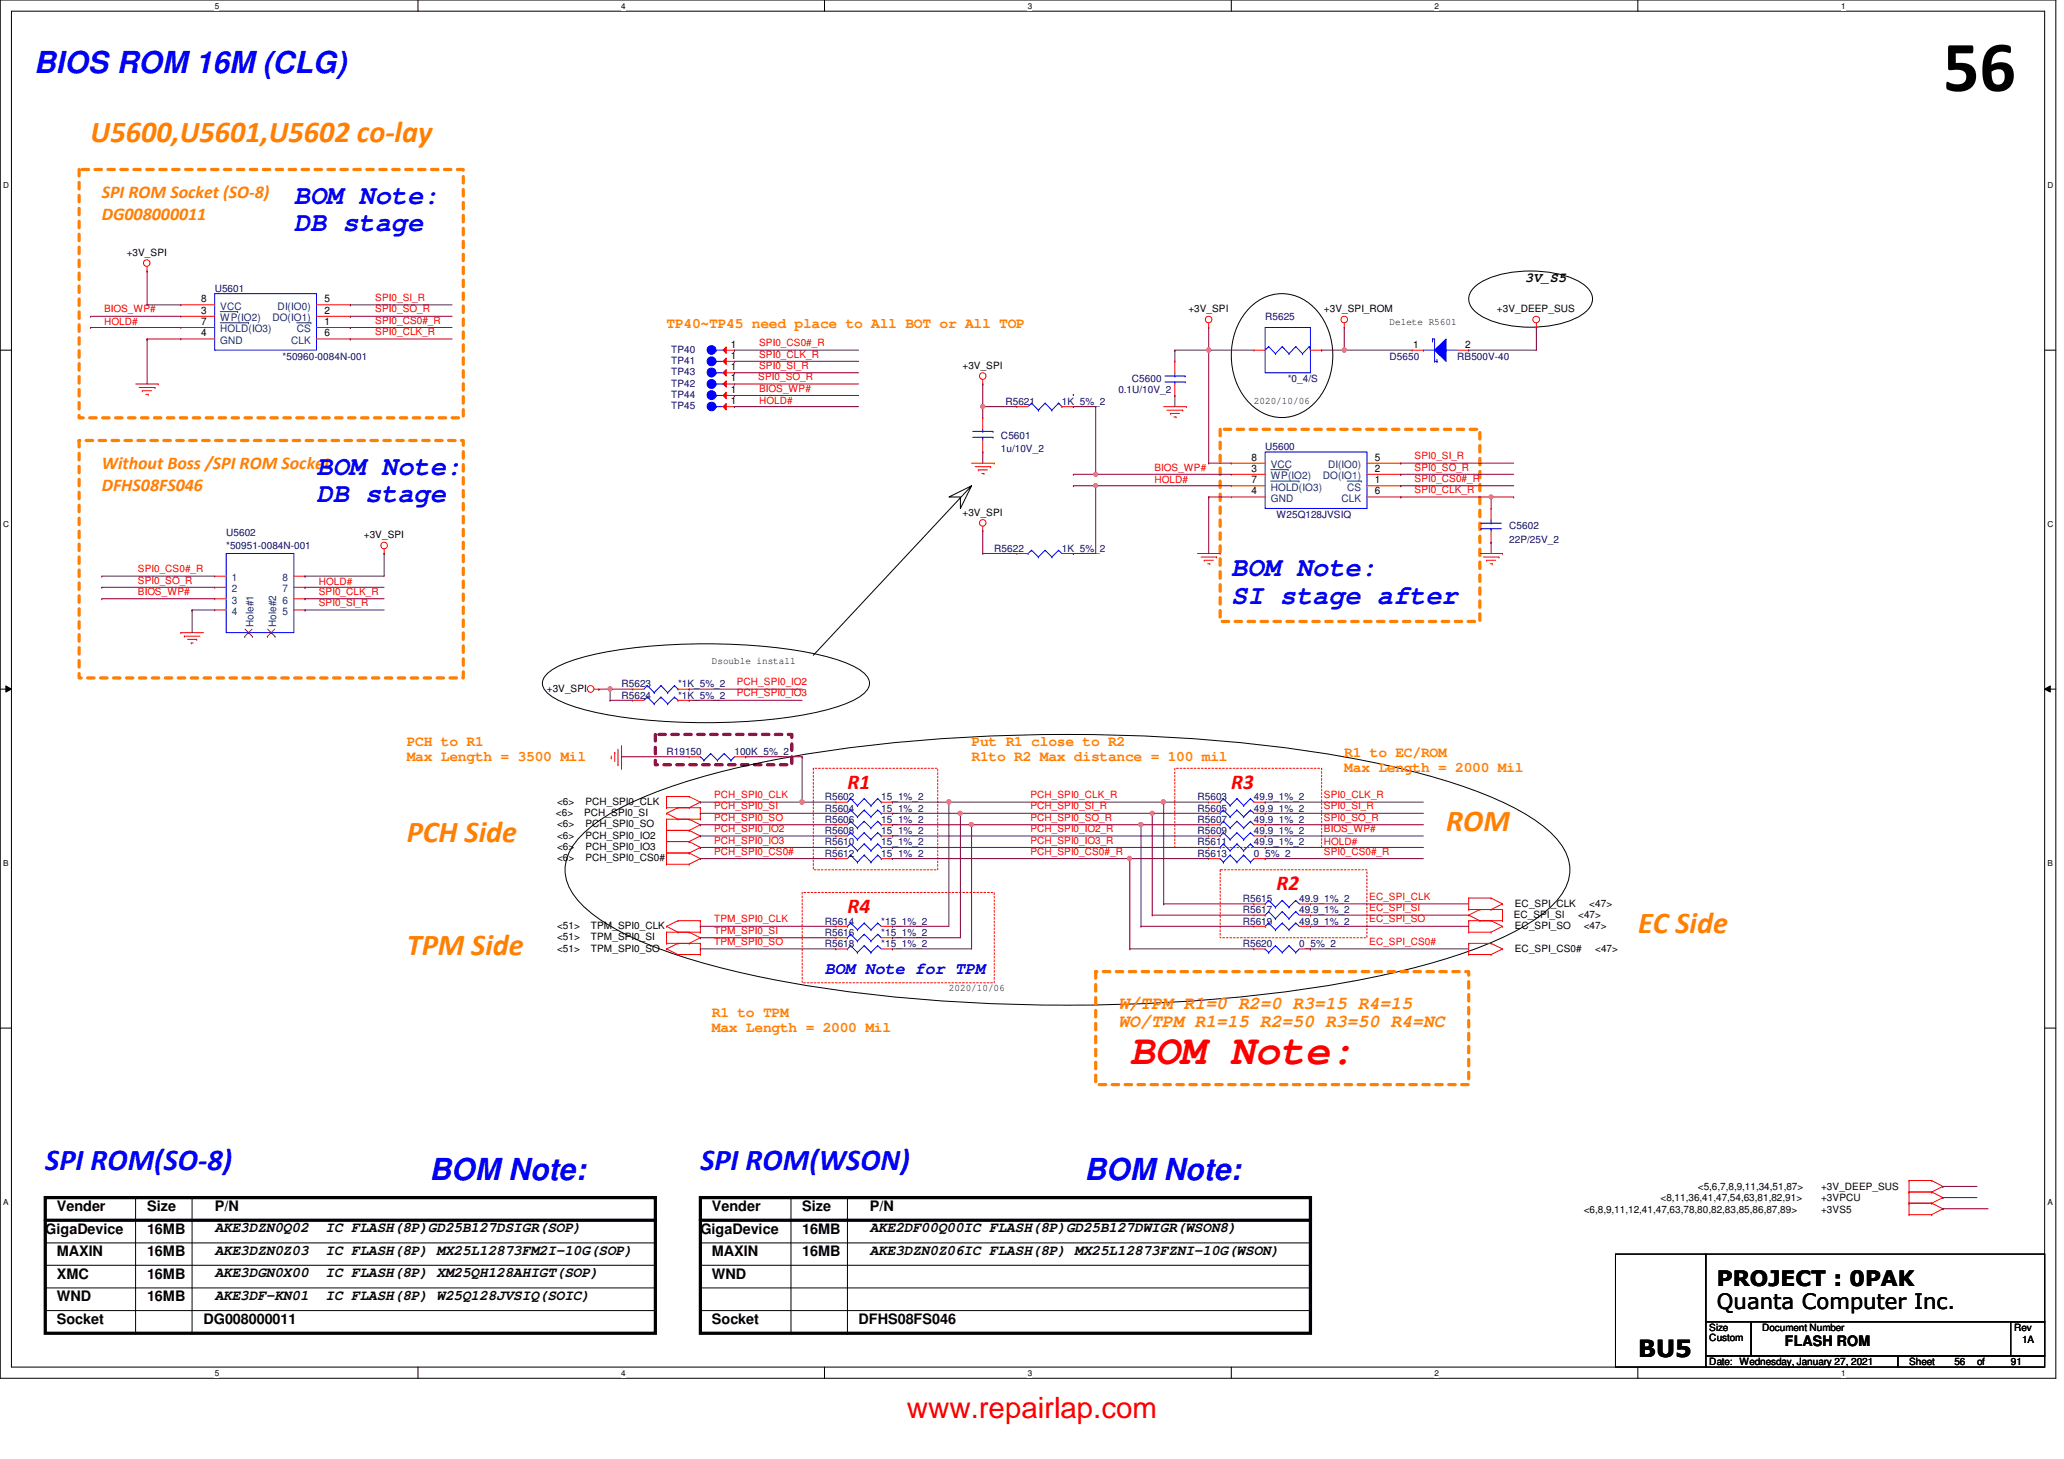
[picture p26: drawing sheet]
<svg xmlns="http://www.w3.org/2000/svg" width="297mm" height="210mm" viewBox="0 0 297 210" stroke-linecap="round" stroke-linejoin="round" font-family="sans-serif">
<defs><g id="words">
<text font-size="10.4" x="279.6" y="13.1">56</text>
<text font-size="6" fill="#f00" x="162.6" y="153">BOM Note:</text>
<g font-size="4.4" fill="#00f">
<text x="4.9" y="10.5">BIOS ROM 16M (CLG)</text>
<text x="6.5" y="168.3">SPI ROM(SO-8)</text>
<text x="61.8" y="169.8">BOM Note:</text>
<text x="100.8" y="168.3">SPI ROM(WSON)</text>
<text x="156.1" y="169.8">BOM Note:</text>
</g>
<g font-size="4.4" fill="#ff8000">
<text x="13" y="20.4">U5600,U5601,U5602 co-lay</text>
<text x="208.1" y="119.5">ROM</text>
<text x="58.5" y="121.2">PCH Side</text>
<text x="58.5" y="137.4">TPM Side</text>
<text x="235.8" y="134.2">EC Side</text>
</g>
<text font-size="4.2" fill="#f00" x="130.5" y="203.9">www.repairlap.com</text>
<g font-size="3.9" fill="#00f">
<text x="42.3" y="29.3">BOM Note:</text>
<text x="42.3" y="33.2">DB stage</text>
<text x="45.5" y="68.3">BOM Note:</text>
<text x="45.5" y="72.2">DB stage</text>
<text x="177.2" y="82.9">BOM Note:</text>
<text x="177.2" y="86.8">SI stage after</text>
</g>
<text font-size="3.4" x="235.8" y="195.2">BU5</text>
<g font-size="3" fill="#f00">
<text x="122" y="113.5">R1</text>
<text x="177.2" y="113.5">R3</text>
<text x="122" y="131.3">R4</text>
<text x="183.7" y="128.1">R2</text>
</g>
<g font-size="3">
<text x="247.1" y="185.1">PROJECT : 0PAK</text>
<text x="247.1" y="188.3">Quanta Computer Inc.</text>
</g>
<g font-size="2.6" fill="#ff8000">
<text x="14.6" y="28.4">SPI ROM Socket (SO-8)</text>
<text x="14.6" y="31.7">DG008000011</text>
<text x="14.6" y="70.7">DFHS08FS046</text>
<text x="14.6" y="67.5">Without Boss /SPI ROM Socket</text>
<text x="160.9" y="145.2">W/TPM R1=0 R2=0 R3=15 R4=15</text>
<text x="160.9" y="147.8">WO/TPM R1=15 R2=50 R3=50 R4=NC</text>
</g>
<text font-size="2.4" fill="#00f" x="118.7" y="140.2">BOM Note for TPM</text>
<g font-size="2.1" fill="#ff8000">
<text x="95.9" y="47.2">TP40~TP45 need place to All BOT or All TOP</text>
<text x="58.5" y="107.4">PCH to R1</text>
<text x="139.8" y="107.4">Put R1 close to R2</text>
<text x="58.5" y="109.4">Max Length = 3500 Mil</text>
<text x="139.8" y="109.4">R1to R2 Max distance = 100 mil</text>
<text x="193.5" y="109">R1 to EC/ROM</text>
<text x="193.5" y="111">Max Length = 2000 Mil</text>
<text x="102.4" y="146.3">R1 to TPM</text>
<text x="102.4" y="148.4">Max Length = 2000 Mil</text>
</g>
<g font-size="2.1">
<text x="6.5" y="177.5">GigaDevice</text>
<text x="8.2" y="174.2">Vender</text>
<text x="21.2" y="177.5">16MB</text>
<text x="21.2" y="174.2">Size</text>
<text x="30.9" y="174.2">P/N</text>
<text x="30.9" y="177.3">AKE3DZN0Q02</text>
<text x="46.9" y="177.3">IC FLASH(8P)GD25B127DSIGR(SOP)</text>
<text x="100.8" y="177.5">GigaDevice</text>
<text x="102.4" y="174.2">Vender</text>
<text x="115.4" y="177.5">16MB</text>
<text x="115.4" y="174.2">Size</text>
<text x="125.2" y="174.2">P/N</text>
<text x="125.2" y="177.3">AKE2DF00Q00IC FLASH(8P)GD25B127DWIGR(WSON8)</text>
<text x="8.2" y="180.7">MAXIN</text>
<text x="8.2" y="183.9">XMC</text>
<text x="21.2" y="180.7">16MB</text>
<text x="21.2" y="183.9">16MB</text>
<text x="30.9" y="180.6">AKE3DZN0Z03</text>
<text x="30.9" y="183.8">AKE3DGN0X00</text>
<text x="46.9" y="180.6">IC FLASH(8P) MX25L12873FM2I-10G(SOP)</text>
<text x="46.9" y="183.8">IC FLASH(8P) XM25QH128AHIGT(SOP)</text>
<text x="102.4" y="180.7">MAXIN</text>
<text x="102.4" y="183.9">WND</text>
<text x="115.4" y="180.7">16MB</text>
<text x="125.2" y="180.6">AKE3DZN0Z06IC FLASH(8P) MX25L12873FZNI-10G(WSON)</text>
<text x="8.2" y="187.2">WND</text>
<text x="8.2" y="190.5">Socket</text>
<text x="21.2" y="187.2">16MB</text>
<text x="29.3" y="190.5">DG008000011</text>
<text x="30.9" y="187">AKE3DF-KN01</text>
<text x="46.9" y="187">IC FLASH(8P) W25Q128JVSIQ(SOIC)</text>
<text x="102.4" y="190.5">Socket</text>
<text x="123.6" y="190.5">DFHS08FS046</text>
<text x="256.9" y="193.7">FLASH ROM</text>
</g>
<text font-size="1.9" x="219.5" y="40.6">3V_S5</text>
<g font-size="1.5">
<text x="29" y="46.7">7</text>
<text x="29" y="43.5">8</text>
<text x="29" y="45.1">3</text>
<text x="46.7" y="46.7">1</text>
<text x="46.7" y="43.5">5</text>
<text x="46.7" y="45.1">2</text>
<text x="29" y="48.4">4</text>
<text x="46.7" y="48.4">6</text>
<text x="105.2" y="53.3">1</text>
<text x="105.2" y="51.6">1</text>
<text x="105.2" y="50">1</text>
<text x="210.9" y="50">2</text>
<text x="105.2" y="58.1">1</text>
<text x="105.2" y="56.5">1</text>
<text x="105.2" y="54.9">1</text>
<text x="180.1" y="69.5">7</text>
<text x="180.1" y="71.1">4</text>
<text x="180.1" y="66.3">8</text>
<text x="180.1" y="67.9">3</text>
<text x="197.9" y="69.5">1</text>
<text x="197.9" y="71.1">6</text>
<text x="197.9" y="66.3">5</text>
<text x="197.9" y="67.9">2</text>
</g>
<g font-size="1.5" fill="#004080">
<text x="31.7" y="47.8">HOLD(IO3)</text>
<text x="31.7" y="44.5">VCC</text>
<text x="31.7" y="46.2">WP(IO2)</text>
<text x="39.2" y="46.2">DO(IO1)</text>
<text x="40" y="44.5">DI(IO0)</text>
<text x="42.7" y="47.8">CS</text>
<text x="31.7" y="49.4">GND</text>
<text x="41.9" y="49.4">CLK</text>
<text x="182.9" y="70.6">HOLD(IO3)</text>
<text x="182.9" y="67.3">VCC</text>
<text x="182.9" y="68.9">WP(IO2)</text>
<text x="190.4" y="68.9">DO(IO1)</text>
<text x="191.1" y="67.3">DI(IO0)</text>
<text x="193.9" y="70.6">CS</text>
<text x="182.9" y="72.2">GND</text>
<text x="193.1" y="72.2">CLK</text>
<text x="33.4" y="83.6">1</text>
<text x="40.7" y="83.6">8</text>
<text x="33.4" y="85.2">2</text>
<text x="33.4" y="86.8">3</text>
<text x="33.4" y="88.4">4</text>
<text x="40.7" y="88.4">5</text>
<text x="40.7" y="86.8">6</text>
<text x="40.7" y="85.2">7</text>
<text x="36.5" y="90.2" transform="rotate(-90 36.5 90.2)">Hole#1</text>
<text x="39.7" y="90.2" transform="rotate(-90 39.7 90.2)">Hole#2</text>
</g>
<g font-size="1.4">
<text x="18.2" y="36.8">+3V_SPI</text>
<text x="171" y="44.9">+3V_SPI</text>
<text x="190.5" y="44.9">+3V_SPI_ROM</text>
<text x="200" y="46.7">Delete R5601</text>
<text x="215.4" y="44.9">+3V_DEEP_SUS</text>
<text x="138.5" y="53">+3V_SPI</text>
<text x="203.4" y="50.1">1</text>
<text x="180.5" y="58.1">2020/10/06</text>
<text x="52.4" y="77.4">+3V_SPI</text>
<text x="138.5" y="74.2">+3V_SPI</text>
<text x="102.4" y="95.5">Dsouble install</text>
<text x="78.7" y="99.5">+3V_SPI</text>
<text x="80" y="117.4">&lt;6&gt;</text>
<text x="80.2" y="115.8">&lt;6&gt;</text>
<text x="80.2" y="119">&lt;6&gt;</text>
<text x="84.1" y="117.4">PCH_SPI0_SI</text>
<text x="84.2" y="115.8">PCH_SPI0_CLK</text>
<text x="84.2" y="119">PCH_SPI0_SO</text>
<text x="80.2" y="120.7">&lt;6&gt;</text>
<text x="80.2" y="122.3">&lt;6&gt;</text>
<text x="80.2" y="123.9">&lt;6&gt;</text>
<text x="84.2" y="120.7">PCH_SPI0_IO2</text>
<text x="84.2" y="122.3">PCH_SPI0_IO3</text>
<text x="84.2" y="123.9">PCH_SPI0_CS0#</text>
<text x="218" y="130.4">EC_SPI_CLK</text>
<text x="228.7" y="130.4">&lt;47&gt;</text>
<text x="80.2" y="133.6">&lt;51&gt;</text>
<text x="80.2" y="135.3">&lt;51&gt;</text>
<text x="80.2" y="136.9">&lt;51&gt;</text>
<text x="85" y="133.6">TPM_SPI0_CLK</text>
<text x="85" y="135.3">TPM_SPI0_SI</text>
<text x="85" y="136.9">TPM_SPI0_SO</text>
<text x="217.8" y="132">EC_SPI_SI</text>
<text x="218" y="133.6">EC_SPI_SO</text>
<text x="218" y="136.9">EC_SPI_CS0#</text>
<text x="227.1" y="132">&lt;47&gt;</text>
<text x="227.9" y="133.6">&lt;47&gt;</text>
<text x="229.6" y="136.9">&lt;47&gt;</text>
<text x="136.6" y="142.6">2020/10/06</text>
<text x="239" y="172.8">&lt;8,11,36,41,47,54,63,81,82,91&gt;</text>
<text x="244.3" y="171.2">&lt;5,6,7,8,9,11,34,51,87&gt;</text>
<text x="262.1" y="171.2">+3V_DEEP_SUS</text>
<text x="262.1" y="172.8">+3VPCU</text>
<text x="227.9" y="174.5">&lt;6,8,9,11,12,41,47,63,78,80,82,83,85,86,87,89&gt;</text>
<text x="262.1" y="174.5">+3VS5</text>
<text x="246" y="191.5">Size</text>
<text x="253.6" y="191.5">Document Number</text>
<text x="289.9" y="191.5">Rev</text>
<text x="246" y="196.4">Date: Wednesday, January 27, 2021</text>
<text x="246" y="193">Custom</text>
<text x="274.7" y="196.4">Sheet</text>
<text x="281.3" y="196.4">56</text>
<text x="284.5" y="196.4">of</text>
<text x="289.4" y="196.4">91</text>
<text x="291" y="193.2">1A</text>
</g>
<g font-size="1.4" fill="#000080">
<text x="30.9" y="42">U5601</text>
<text x="182.1" y="46.1">R5625</text>
<text x="40.7" y="51.7">*50960-0084N-001</text>
<text x="96.6" y="52.4">TP41</text>
<text x="96.6" y="50.8">TP40</text>
<text x="200" y="51.7">D5650</text>
<text x="209.7" y="51.7">RB500V-40</text>
<text x="96.6" y="58.9">TP45</text>
<text x="96.6" y="54">TP43</text>
<text x="96.6" y="57.3">TP44</text>
<text x="96.6" y="55.6">TP42</text>
<text x="144.7" y="58.3">R5621</text>
<text x="152.8" y="58.3">1K_5%_2</text>
<text x="160.9" y="56.6">0.1U/10V_2</text>
<text x="162.9" y="55">C5600</text>
<text x="185.3" y="55">*0_4/S</text>
<text x="144.1" y="63.1">C5601</text>
<text x="144.1" y="65.1">1u/10V_2</text>
<text x="182.1" y="64.7">U5600</text>
<text x="32.6" y="77.1">U5602</text>
<text x="183.7" y="74.5">W25Q128JVSIQ</text>
<text x="217.2" y="76.1">C5602</text>
<text x="32.6" y="79">*50951-0084N-001</text>
<text x="143.1" y="79.4">R5622</text>
<text x="152.8" y="79.4">1K_5%_2</text>
<text x="217.2" y="78.1">22P/25V_2</text>
<text x="89.4" y="100.5">R5624</text>
<text x="89.4" y="98.9">R5623</text>
<text x="97.6" y="100.5">*1K_5%_2</text>
<text x="97.6" y="98.9">*1K_5%_2</text>
<text x="95.9" y="108.6">R19150</text>
<text x="105.7" y="108.6">100K_5%_2</text>
<text x="118.7" y="115.1">R5602</text>
<text x="118.7" y="116.8">R5604</text>
<text x="118.7" y="118.4">R5606</text>
<text x="126.8" y="115.1">15_1%_2</text>
<text x="126.8" y="116.8">15_1%_2</text>
<text x="126.8" y="118.4">15_1%_2</text>
<text x="172.3" y="115.1">R5603</text>
<text x="172.3" y="116.8">R5605</text>
<text x="172.3" y="118.4">R5607</text>
<text x="180.5" y="115.1">49.9_1%_2</text>
<text x="180.5" y="116.8">49.9_1%_2</text>
<text x="180.5" y="118.4">49.9_1%_2</text>
<text x="118.7" y="120">R5608</text>
<text x="118.7" y="121.6">R5610</text>
<text x="118.7" y="123.3">R5612</text>
<text x="126.8" y="120">15_1%_2</text>
<text x="126.8" y="121.6">15_1%_2</text>
<text x="126.8" y="123.3">15_1%_2</text>
<text x="172.3" y="123.3">R5613</text>
<text x="172.3" y="120">R5609</text>
<text x="172.3" y="121.6">R5611</text>
<text x="180.5" y="123.3">0_5%_2</text>
<text x="180.5" y="120">49.9_1%_2</text>
<text x="180.5" y="121.6">49.9_1%_2</text>
<text x="178.9" y="129.8">R5615</text>
<text x="178.9" y="131.4">R5617</text>
<text x="187" y="129.8">49.9_1%_2</text>
<text x="187" y="131.4">49.9_1%_2</text>
<text x="118.7" y="133">R5614</text>
<text x="118.7" y="134.6">R5616</text>
<text x="118.7" y="136.3">R5618</text>
<text x="126.8" y="133">*15_1%_2</text>
<text x="126.8" y="134.6">*15_1%_2</text>
<text x="126.8" y="136.3">*15_1%_2</text>
<text x="178.9" y="136.3">R5620</text>
<text x="178.9" y="133">R5619</text>
<text x="187" y="136.3">0_5%_2</text>
<text x="187" y="133">49.9_1%_2</text>
</g>
<g font-size="1.4" fill="#f00">
<text x="15" y="45">BIOS_WP#</text>
<text x="15" y="46.8">HOLD#</text>
<text x="54" y="43.3">SPI0_SI_R</text>
<text x="54" y="45">SPI0_SO_R</text>
<text x="54" y="46.6">SPI0_CS0#_R</text>
<text x="54" y="48.2">SPI0_CLK_R</text>
<text x="109.3" y="49.8">SPI0_CS0#_R</text>
<text x="109.3" y="51.4">SPI0_CLK_R</text>
<text x="109.3" y="53.1">SPI0_SI_R</text>
<text x="109.1" y="54.7">SPI0_SO_R</text>
<text x="109.3" y="56.3">BIOS_WP#</text>
<text x="109.3" y="58.2">HOLD#</text>
<text x="166.2" y="67.7">BIOS_WP#</text>
<text x="166.2" y="69.6">HOLD#</text>
<text x="203.6" y="66.1">SPI0_SI_R</text>
<text x="203.6" y="67.7">SPI0_SO_R</text>
<text x="203.6" y="69.3">SPI0_CS0#_R</text>
<text x="203.6" y="71">SPI0_CLK_R</text>
<text x="19.9" y="82.3">SPI0_CS0#_R</text>
<text x="19.9" y="83.9">SPI0_SO_R</text>
<text x="19.9" y="85.6">BIOS_WP#</text>
<text x="45.9" y="84.2">HOLD#</text>
<text x="45.9" y="85.6">SPI0_CLK_R</text>
<text x="45.9" y="87.2">SPI0_SI_R</text>
<text x="106" y="98.6">PCH_SPI0_IO2</text>
<text x="106" y="100.2">PCH_SPI0_IO3</text>
<text x="102.8" y="114.9">PCH_SPI0_CLK</text>
<text x="102.8" y="116.5">PCH_SPI0_SI</text>
<text x="102.8" y="118.1">PCH_SPI0_SO</text>
<text x="102.8" y="119.7">PCH_SPI0_IO2</text>
<text x="148.3" y="114.9">PCH_SPI0_CLK_R</text>
<text x="148.3" y="116.5">PCH_SPI0_SI_R</text>
<text x="148.3" y="118.1">PCH_SPI0_SO_R</text>
<text x="148.3" y="119.7">PCH_SPI0_IO2_R</text>
<text x="190.5" y="114.9">SPI0_CLK_R</text>
<text x="190.5" y="116.5">SPI0_SI_R</text>
<text x="190.5" y="118.1">SPI0_SO_R</text>
<text x="190.5" y="119.7">BIOS_WP#</text>
<text x="102.8" y="121.4">PCH_SPI0_IO3</text>
<text x="102.8" y="123">PCH_SPI0_CS0#</text>
<text x="148.3" y="121.4">PCH_SPI0_IO3_R</text>
<text x="148.3" y="123">PCH_SPI0_CS0#_R</text>
<text x="190.5" y="121.6">HOLD#</text>
<text x="190.5" y="123">SPI0_CS0#_R</text>
<text x="197.1" y="129.5">EC_SPI_CLK</text>
<text x="197.1" y="131.1">EC_SPI_SI</text>
<text x="102.8" y="132.7">TPM_SPI0_CLK</text>
<text x="102.8" y="134.4">TPM_SPI0_SI</text>
<text x="102.8" y="136">TPM_SPI0_SO</text>
<text x="197.1" y="132.7">EC_SPI_SO</text>
<text x="197.1" y="136">EC_SPI_CS0#</text>
</g>
<g font-size="1.2">
<text x="30.9" y="1.2">5</text>
<text x="89.4" y="1.2">4</text>
<text x="147.9" y="1.2">3</text>
<text x="206.5" y="1.2">2</text>
<text x="265" y="1.2">1</text>
<text x=".5" y="27.1">D</text>
<text x="294.7" y="27.1">D</text>
<text x=".5" y="75.8">C</text>
<text x="294.7" y="75.8">C</text>
<text x=".5" y="124.6">B</text>
<text x="294.7" y="124.6">B</text>
<text x=".5" y="173.4">A</text>
<text x="294.7" y="173.4">A</text>
<text x="30.9" y="197.9">5</text>
<text x="89.4" y="197.9">4</text>
<text x="147.9" y="197.9">3</text>
<text x="206.5" y="197.9">2</text>
<text x="265" y="197.9">1</text>
</g>
</g></defs>
<path d="M0 0h295.9v198.3h-295.9zM1.6 1.6h292.7v195.1h-292.7z" fill="none" stroke="#000" stroke-width=".14"/>
<g fill="#fff">
<path d="M30.9 .2h.6v1.3h-.6z"/>
<path d="M30.9 196.8h.6v1.4h-.6z"/>
</g>
<path d="M60.2 0v1.6M60.2 196.7v1.6" fill="none" stroke="#000" stroke-width=".14"/>
<g fill="#fff">
<path d="M89.4 .2h.6v1.3h-.6z"/>
<path d="M89.4 196.8h.6v1.4h-.6z"/>
</g>
<path d="M118.7 0v1.6M118.7 196.7v1.6" fill="none" stroke="#000" stroke-width=".14"/>
<g fill="#fff">
<path d="M147.9 .2h.6v1.3h-.6z"/>
<path d="M147.9 196.8h.6v1.4h-.6z"/>
</g>
<path d="M177.2 0v1.6M177.2 196.7v1.6" fill="none" stroke="#000" stroke-width=".14"/>
<g fill="#fff">
<path d="M206.5 .2h.5v1.3h-.5z"/>
<path d="M206.5 196.8h.5v1.4h-.5z"/>
</g>
<path d="M235.7 0v1.6M235.7 196.7v1.6" fill="none" stroke="#000" stroke-width=".14"/>
<g fill="#fff">
<path d="M265 .2h.6v1.3h-.6z"/>
<path d="M265 196.8h.6v1.4h-.6z"/>
<path d="M.5 26h.8v1.3h-.8z"/>
<path d="M294.7 26h.8v1.3h-.8z"/>
<path d="M.5 74.8h.8v1.3h-.8z"/>
<path d="M294.7 74.8h.8v1.3h-.8z"/>
</g>
<path d="M0 50.4h1.6M294.3 50.4h1.6" fill="none" stroke="#000" stroke-width=".14"/>
<g fill="#fff">
<path d="M.5 123.5h.7v1.3h-.7z"/>
<path d="M294.7 123.5h.7v1.3h-.7z"/>
</g>
<path d="M0 99.1h1.6M.8 98.7l.8 .4-.8 .5zM294.3 99.1l.8-.4v.9zM294.3 99.1h1.6" fill="none" stroke="#000" stroke-width=".14"/>
<path d="M.8 98.7l.8 .4-.8 .5zM294.3 99.1l.8-.4v.9z" fill="#000"/>
<g fill="#fff">
<path d="M.5 172.3h.7v1.3h-.7z"/>
<path d="M294.7 172.3h.7v1.3h-.7z"/>
</g>
<g fill="none" stroke="#000" stroke-width=".14">
<path d="M180 44.1a6.4 6.4 0 0 1 9.7 .8 10.2 10.2 0 0 1-.7 13.3 6.3 6.3 0 0 1-9.7-.8 10.3 10.3 0 0 1 .7-13.3zM212.2 41.3a10.1 10.1 0 0 1 5.5-2.1 16.9 16.9 0 0 1 9.3 1.2 3.5 3.5 0 0 1 2.2 2.6 2.84 2.84 0 0 1-1.5 2.2 15.1 15.1 0 0 1-10 1.7 10.1 10.1 0 0 1-5.5-2.2 2.18 2.18 0 0 1 0-3.4zM139.8 69.9l-1.6 3.3v-1.7h-1.6l3.2-1.6-22.8 24.4M78.5 97.2a8.5 8.5 0 0 1 3.6-2.1 58 58 0 0 1 17.1-2.4 73.1 73.1 0 0 1 20.6 2 11.5 11.5 0 0 1 4.9 2.5 1.61 1.61 0 0 1 0 2.2 8.5 8.5 0 0 1-3.6 2.1 58.1 58.1 0 0 1-17.1 2.4 73 73 0 0 1-20.6-2 11.4 11.4 0 0 1-4.9-2.5 1.61 1.61 0 0 1 0-2.2zM83.9 120a26 26 0 0 1 7.3-4.7 92.5 92.5 0 0 1 22-6.3 245.9 245.9 0 0 1 59.6-2.6 169.1 169.1 0 0 1 35.1 5.9 45.2 45.2 0 0 1 14 6.4 9.8 9.8 0 0 1 3.9 5.1 6 6 0 0 1-1.3 5.3 18.9 18.9 0 0 1-6.2 4.8 72 72 0 0 1-16.9 5.9 207.8 207.8 0 0 1-42.8 4.8 230.9 230.9 0 0 1-49.2-4 87.6 87.6 0 0 1-18.2-5.6 26 26 0 0 1-7.3-4.7 6.9 6.9 0 0 1-2.4-6.5l.5-1.3 .8-1.3zM0 147.9h1.6M294.3 147.9h1.6M6.5 178.8h87.8M19.5 172.3v19.5M27.6 172.3v19.5M94.3 178.8h.1M100.8 178.8h87.8"/>
<path d="M113.8 172.3v19.5M122 172.3v19.5M188.6 178.8h.1M6.5 182h87.8M6.5 185.3h87.8M6.5 188.6h87.8M19.5 191.8h.1M27.6 191.8h.1M94.3 182h.1M94.3 185.3h.1M94.3 188.6h.1M100.8 182h87.8"/>
<path d="M100.8 185.3h87.8M100.8 188.6h87.8M113.8 191.8h.1M122 191.8h.1M188.6 182h.1M188.6 185.3h.1M188.6 188.6h.1M232.5 180.4h13v16.3h-13zM245.5 180.4h48.8v9.8h-48.8zM245.5 190.2h6.5v4.9h-6.5zM245.5 195.1h27.6v1.6h-27.6zM252 190.2h42.3v4.9h-42.3z"/>
<path d="M273.1 195.1h21.2v1.6h-21.2zM289.4 190.2h4.9v4.9h-4.9z"/>
</g>
<path d="M6.5 172.3h87.8v19.5h-87.8zM6.5 175.6h87.8M100.8 172.3h87.8v19.5h-87.8zM100.8 175.6h87.8" fill="none" stroke="#000" stroke-width=".47"/>
<g fill="#000">
<circle cx="94.3" cy="175.6" r=".23"/>
<circle cx="188.6" cy="175.6" r=".23"/>
</g>
<path d="M94.3 105.7h19.7v4.3h-19.7z" fill="none" stroke="#800000" stroke-width=".47" stroke-dasharray=".9 .9"/>
<path d="M117 110.5h18v14.6h-18zM169.1 110.5h21.1v11.4h-21.1zM115.4 128.4h27.7v13h-27.7zM175.6 125.1h21.1v9.8h-21.1z" fill="none" stroke="#f00" stroke-width=".14" stroke-dasharray=".3 .3"/>
<path d="M11.4 24.4h55.3v35.7h-55.3zM11.4 63.4h55.3v34.1h-55.3zM175.6 61.8h37.4v27.6h-37.4zM157.7 139.8h53.7v16.2h-53.7z" fill="none" stroke="#ff8000" stroke-width=".47" stroke-dasharray=".9 .9"/>
<g fill="none" stroke="#f00" stroke-width=".14">
<path d="M21.2 39h.1M21.2 38.4v.6M19.5 55.2h3.3M20 55.8h2.3M20.5 56.2h.1M20.5 56.2h1.3M21 56.7h.3M21.3 56.7h.1M22.3 55.8h.1M22.8 55.2h.1M26 47.1h.1M26 48.8h.1"/>
<path d="M26 43.9h.1M26 45.5h.1M26 47.1h4.9M26 48.8h4.9M26 43.9h4.9M26 45.5h4.9M45.5 47.1h4.9M45.5 48.8h4.9M45.5 43.9h4.9M45.5 45.5h4.9M50.4 47.1h.1M50.4 48.8h.1"/>
<path d="M50.4 43.9h.1M50.4 45.5h.1M141.4 55.2h.1M141.4 54.6v.6M167.5 58.5h3.2M167.9 59h2.3M168.4 59.5h.1M168.4 59.5h1.4M168.9 60h.3M169.2 60h.1M170.2 59h.1M170.7 58.5h.1"/>
<path d="M173.9 47.1h.1M173.9 46.5v.6M193.5 47.1h.1M193.5 46.5v.6M221.1 47.1h.1M221.1 46.5v.6M55.3 79.6h.1M55.3 79v.6M139.8 66.6h3.3M140.3 67.1h2.3M140.8 67.6h.1M140.8 67.6h1.3"/>
<path d="M141.3 68.1h.3M141.4 76.4h.1M141.4 75.7v.7M141.6 68.1h.1M142.6 67.1h.1M143.1 66.6h.1M172.3 79.6h3.3M175.6 79.6h.1M213 79.6h3.2M216.2 79.6h.1M26 91h.1M26 91h3.3"/>
<path d="M26.5 91.5h.1M26.5 91.5h2.3M27 92h1.3M27.5 92.5h.1M27.5 92.5h.3M28.3 92h.1M85.5 99.1h.7M86.2 99.1h.1M172.8 80.1h2.3M173.3 80.6h.1M173.3 80.6h1.3M173.8 81.1h.3"/>
<path d="M174.1 81.1h.1M175.1 80.1h.1M213.5 80.1h2.2M213.9 80.6h.1M213.9 80.6h1.4M214.5 81.1h.3M214.8 81.1h.1M215.7 80.1h.1M88 109.1h.1M88 108.8v.3M88.5 108.2h.1M88.5 108.2v1.4"/>
<path d="M88.9 110h.1M88.9 107.8v2.2M89.4 110.5h.1M89.4 107.3v3.2M95.9 116.2h.1M95.9 114.6h.1M95.9 117h.1M95.9 119.5h.1M95.9 117.9h.1M95.9 114.6h3.3M95.9 116.2h4.9M95.9 114.6v1.6"/>
<path d="M95.9 117.9v6.4M95.9 117.9h4.9M95.9 117l1.7 .9M95.9 119.5h3.3M97.6 116.2h.1M97.6 117.9h.1M97.6 116.2l-1.7 .8M99.2 114.6h.1M99.2 116.2h.1M99.2 117.9h.1M99.2 119.5h.1M99.2 114.6l1.6 .8"/>
<path d="M99.2 117.9l1.6 .8M99.2 119.5l1.6 .8M100.8 115.4h.1M100.8 116.2h.1M100.8 117.9h.1M100.8 118.7h.1M100.8 115.4l-1.6 .8M100.8 116.2v1.7M100.8 118.7l-1.6 .8M95.9 121.1h.1M95.9 122.7h.1M95.9 124.3h.1"/>
<path d="M95.9 133.3h.1M95.9 134.1h.1M95.9 135.7h.1M95.9 136.5h.1M95.9 134.1v1.6M95.9 121.1h3.3M95.9 122.7h3.3M95.9 124.3h3.3M95.9 133.3l1.7 .8M95.9 134.1h4.9M95.9 135.7h4.9M95.9 136.5l1.7 .8"/>
<path d="M97.6 132.5h.1M97.6 134.1h.1M97.6 135.7h.1M97.6 137.3h.1M97.6 132.5h3.2M97.6 132.5l-1.7 .8M97.6 137.3h3.2M97.6 135.7l-1.7 .8M99.2 121.1h.1M99.2 122.7h.1M99.2 124.3h.1M99.2 134.1h.1"/>
<path d="M99.2 135.7h.1M99.2 121.1l1.6 .8M99.2 122.7l1.6 .8M99.2 134.1l1.6 .8M100.8 120.3h.1M100.8 121.9h.1M100.8 123.5h.1M100.8 134.1h.1M100.8 132.5h.1M100.8 134.9h.1M100.8 137.3h.1M100.8 135.7h.1"/>
<path d="M100.8 132.5v1.6M100.8 135.7v1.6M100.8 120.3l-1.6 .8M100.8 121.9l-1.6 .8M100.8 123.5l-1.6 .8M100.8 134.9l-1.6 .8M180.5 130h.1M180.5 130h1.6M187 130h1.6M188.6 130h.1M211.4 130.9h.1M211.4 129.2h.1"/>
<path d="M211.4 131.7h.1M211.4 134.1h.1M211.4 132.5h.1M211.4 137.3h.1M211.4 135.7h.1M211.4 129.2h3.2M211.4 130.9h4.8M211.4 129.2v1.7M211.4 132.5v1.6M211.4 135.7v1.6M211.4 132.5h4.8M211.4 131.7l1.6 .8"/>
<path d="M211.4 134.1h3.2M211.4 135.7h3.2M211.4 137.3h3.2M213 130.9h.1M213 132.5h.1M213 130.9l-1.6 .8M214.6 129.2h.1M214.6 130.9h.1M214.6 132.5h.1M214.6 134.1h.1M214.6 135.7h.1M214.6 137.3h.1"/>
<path d="M214.6 129.2l1.6 .8M214.6 132.5l1.6 .8M214.6 135.7l1.6 .8M216.2 130h.1M216.2 130.9h.1M216.2 132.5h.1M216.2 133.3h.1M216.2 136.5h.1M216.2 130l-1.6 .9M216.2 130.9v1.6M216.2 133.3l-1.6 .8M216.2 136.5l-1.6 .8"/>
<path d="M274.7 171.5h.1M274.7 169.8h.1M274.7 173.1h.1M274.7 174.8h.1M274.7 169.8h3.3M274.7 171.5h3.3M274.7 169.8v5M274.7 173.1h3.3M274.7 174.8h3.3M278 169.8h.1M278 171.5h.1M278 173.1h.1"/>
<path d="M278 174.8h.1M278 169.8l1.6 .9M278 171.5l1.6 .8M278 173.1l1.6 .8M279.6 170.7h.1M279.6 172.3h.1M279.6 173.9h.1M279.6 170.7l-1.6 .8M279.6 172.3l-1.6 .8M279.6 173.9l-1.6 .9"/>
<circle cx="21.1" cy="37.8" r=".47"/>
<circle cx="141.4" cy="54.1" r=".47"/>
<circle cx="173.9" cy="46" r=".47"/>
<circle cx="193.5" cy="46" r=".47"/>
<circle cx="221.1" cy="46" r=".48"/>
<circle cx="55.3" cy="78.5" r=".47"/>
<circle cx="141.4" cy="75.2" r=".47"/>
<circle cx="85" cy="99.1" r=".48"/>
</g>
<g fill="none" stroke="#00f" stroke-width=".14">
<path d="M30.9 42.2h14.6v8.2h-14.6zM182.1 130h.1M182.6 129.5h.1M182.6 129.5l1 1M182.6 129.5l-.5 .5M183.6 130.5h.1M184.5 129.5h.1M184.5 129.5l1 1M184.5 129.5l-.9 1M185.5 130.5h.1M186.5 129.5h.1M186.5 129.5l.5 .5"/>
<path d="M186.5 129.5l-1 1"/>
</g>
<path d="M31.7 46.4h4.1M31.7 44.8h2.5M34.2 44.8h.1M35.8 46.4h.1M42.7 46.4h2M44.7 46.4h.1" fill="none" stroke="#004080" stroke-width=".14"/>
<circle cx="102.4" cy="58.5" r=".63" fill="#00f"/>
<g fill="none" stroke="#00f" stroke-width=".14">
<path d="M103.1 58.5h.1M103.1 58.5h1"/>
<circle cx="102.4" cy="58.5" r=".63"/>
</g>
<path d="M104.1 58.5l.4-.5v1z" fill="#f00"/>
<g fill="none" stroke="#f00" stroke-width=".14">
<path d="M104.1 58.5l.4-.5v1zM104.1 58.5h1.6M105.7 58.5h.1M30.9 82.9h.1M30.9 84.5h.1M30.9 86.1h.1M30.9 87.8h.1M30.9 82.9h1.7M30.9 84.5h1.7M30.9 86.1h1.7M30.9 87.8h1.7M35.8 91h.1"/>
<path d="M39 91h.1M42.3 82.9h1.6M42.3 84.5h1.6M42.3 86.1h1.6M42.3 87.8h1.6M43.9 87.8h.1M43.9 86.1h.1M43.9 84.5h.1M43.9 82.9h.1M99.2 108.9h.1M99.2 108.9h1.6M105.7 108.9h1.6"/>
<path d="M107.3 108.9h.1M180.5 131.7h.1M180.5 131.7h1.6M187 131.7h1.6M188.6 131.7h.1"/>
</g>
<g fill="none" stroke="#00f" stroke-width=".14">
<path d="M32.6 79.6h9.7v11.4h-9.7zM100.8 108.9h.1M100.8 108.9l.5 .5M101.3 109.4h.1M102.3 108.4h.1M102.3 108.4l.9 1M102.3 108.4l-1 1M103.2 109.4h.1M104.2 108.4h.1M104.2 108.4l1 1M104.2 108.4l-1 1M105.2 109.4h.1"/>
<path d="M105.7 108.9l-.5 .5M182.1 131.7h.1M182.6 131.1h.1M182.6 131.1l1 1.1M182.6 131.1l-.5 .6M183.6 132.2h.1M184.5 131.1h.1M184.5 131.1l1 1.1M184.5 131.1l-.9 1.1M185.5 132.2h.1M186.5 131.1h.1M186.5 131.1l.5 .6"/>
<path d="M186.5 131.1l-1 1.1"/>
</g>
<path d="M35.2 91.6h.1M35.3 90.5l1 1.1M36.3 90.5l-1.1 1.1M36.3 91.6h.1M38.5 91.6h.1M38.5 90.5l1.1 1.1M39.5 90.5l-1 1.1M39.6 91.6h.1" fill="none" stroke="#804000" stroke-width=".14"/>
<circle cx="102.4" cy="53.6" r=".64" fill="#00f"/>
<g fill="none" stroke="#00f" stroke-width=".14">
<path d="M103.1 53.6h.1M103.1 53.6h1"/>
<circle cx="102.4" cy="53.6" r=".64"/>
</g>
<path d="M104.1 53.6l.4-.4v.9z" fill="#f00"/>
<path d="M104.1 53.6l.4-.4v.9zM104.1 53.6h1.6M105.7 53.6h.1M180.5 136.5h.1M180.5 136.5h1.6M187 136.5h1.6M188.6 136.5h.1" fill="none" stroke="#f00" stroke-width=".14"/>
<path d="M182.1 136.5h.1M182.1 136.5l.5 .5M182.6 137h.1M183.6 136.1h.1M183.6 136.1l.9 .9M183.6 136.1l-1 .9M184.5 137h.1M185.5 136.1h.1M185.5 136.1l1 .9M185.5 136.1l-1 .9M186.5 137h.1M187 136.5l-.5 .5" fill="none" stroke="#00f" stroke-width=".14"/>
<path d="M206.5 50.4l1.6-1.6v3.2z" fill="#00f"/>
<g fill="none" stroke="#00f" stroke-width=".14">
<path d="M148.5 58h.1M148.5 58l-.5 .5M148.5 58l.9 1M149.4 59h.1M150.4 58h.1M150.4 58l-1 1M150.4 58l1 1M151.4 59h.1M152.4 58h.1M152.4 58l-1 1M152.4 58l.4 .5M152.8 58.5h.1"/>
<path d="M167.6 54.1h3M167.6 54.9h3M169.1 54.9h.1M169.1 54.1h.1M169.1 53.6v.5M169.1 54.9v.3M170.6 54.1h.1M170.6 54.9h.1M182.1 47.1h6.5v6.5h-6.5zM182.6 49.9h.1M182.6 49.9l-.5 .5M182.6 49.9l1 1"/>
<path d="M183.6 50.9h.1M184.5 49.9h.1M184.5 49.9l-.9 1M184.5 49.9l1 1M185.5 50.9h.1M186.5 49.9h.1M186.5 49.9l-1 1M186.5 49.9l.9 1M187.4 50.9h.1M188.4 49.9h.1M188.4 49.9l-1 1M188.4 49.9l.2 .5"/>
<path d="M188.6 50.4h.1M204.8 50.4h.1M204.8 50.4h1.7M206.2 48.8h.1M206.2 49.1h.1M206.2 48.8h.3v3.2M206.2 48.8v.3M206.5 50.4l1.6-1.6v3.2zM206.5 52h.1M206.5 52h.3M206.8 52h.1M206.8 51.7v.3"/>
<path d="M208.1 50.4h.1M208.1 50.4h1.6M140 62.9h2.9M140 62.1h2.9M141.4 62.1h.1M141.4 62.9h.1M141.4 61.8v.3M141.4 62.9v.5M142.9 62.9h.1M142.9 62.1h.1M148 79.6h.1M148.5 79.2h.1"/>
<path d="M148.5 79.2l.9 .9M148.5 79.2l-.5 .4M150.4 79.2h.1M150.4 79.2l1 .9M150.4 79.2l-1 .9M152.4 79.2h.1M152.4 79.2l.4 .4M152.4 79.2l-1 .9M149.4 80.1h.1M151.4 80.1h.1M122.4 114.9h.1M122.4 116.5h.1"/>
<path d="M122.4 114.9l-.4 .5M122.4 114.9l1 1M122.4 116.5l-.4 .5M122.4 116.5l1 1M123.4 115.9h.1M123.4 117.5h.1M124.4 114.9h.1M124.4 116.5h.1M124.4 114.9l-1 1M124.4 114.9l.9 1M124.4 116.5l-1 1M124.4 116.5l.9 1"/>
<path d="M125.3 115.9h.1M125.3 117.5h.1M126.3 114.9h.1M126.3 116.5h.1M126.3 114.9l-1 1M126.3 114.9l.5 .5M126.3 116.5l-1 1M126.3 116.5l.5 .5M126.8 115.4h.1M126.8 117h.1M175.6 115.4h.1M176.1 114.9h.1"/>
<path d="M176.1 114.9l.9 1M176.1 114.9l-.5 .5M177 115.9h.1M178 114.9h.1M178 114.9l1 1M178 114.9l-1 1M179 115.9h.1M180 114.9h.1M180 114.9l.5 .5M180 114.9l-1 1M182.1 133.3h.1M182.6 132.8h.1"/>
<path d="M182.6 132.8l1 1M182.6 132.8l-.5 .5M183.6 133.8h.1M184.5 132.8h.1M184.5 132.8l1 1M184.5 132.8l-.9 1M185.5 133.8h.1M186.5 132.8h.1M186.5 132.8l.5 .5M186.5 132.8l-1 1"/>
</g>
<g fill="none" stroke="#f00" stroke-width=".14">
<path d="M146.3 58.5h.1M146.3 58.5h1.7M152.8 58.5h1.7M154.5 58.5h.1M169.1 56.9h.1M169.1 52h.1M169.1 52v1.6M169.1 55.2v1.7M180.5 50.4h.1M180.5 50.4h1.6M188.6 50.4h1.6M190.2 50.4h.1"/>
<path d="M203.2 50.4h.1M203.2 50.4h1.6M209.7 50.4h1.7M211.4 50.4h.1M141.4 60.1h.1M141.4 65h.1M141.4 60.1v1.7M141.4 63.4v1.6M146.3 79.6h.1M146.3 79.6h1.7M152.8 79.6h1.7M154.5 79.6h.1"/>
<path d="M120.3 115.4h.1M120.3 117h.1M120.3 115.4h1.7M120.3 117h1.7M126.8 115.4h1.6M126.8 117h1.6M128.4 115.4h.1M128.4 117h.1M173.9 115.4h.1M173.9 115.4h1.7M180.5 115.4h1.6M182.1 115.4h.1"/>
<path d="M180.5 133.3h.1M180.5 133.3h1.6M187 133.3h1.6M188.6 133.3h.1"/>
</g>
<circle cx="102.4" cy="52" r=".64" fill="#00f"/>
<g fill="none" stroke="#00f" stroke-width=".14">
<path d="M103.1 52h.1M103.1 52h1"/>
<circle cx="102.4" cy="52" r=".64"/>
</g>
<path d="M104.1 52l.4-.5v1z" fill="#f00"/>
<path d="M104.1 52l.4-.5v1zM104.1 52h1.6M105.7 52h.1M120.3 118.7h.1M120.3 118.7h1.7M126.8 118.7h1.6M128.4 118.7h.1M173.9 117h.1M173.9 117h1.7M180.5 117h1.6M182.1 117h.1" fill="none" stroke="#f00" stroke-width=".14"/>
<g fill="none" stroke="#00f" stroke-width=".14">
<path d="M122.4 118.2h.1M122.4 118.2l-.4 .5M122.4 118.2l1 .9M123.4 119.1h.1M124.4 118.2h.1M124.4 118.2l-1 .9M124.4 118.2l.9 .9M125.3 119.1h.1M126.3 118.2h.1M126.3 118.2l-1 .9M126.3 118.2l.5 .5M126.8 118.7h.1"/>
<path d="M175.6 117h.1M176.1 116.5h.1M176.1 116.5l.9 1M176.1 116.5l-.5 .5M177 117.5h.1M178 116.5h.1M178 116.5l1 1M178 116.5l-1 1M179 117.5h.1M180 116.5h.1M180 116.5l.5 .5M180 116.5l-1 1"/>
</g>
<circle cx="102.4" cy="56.9" r=".64" fill="#00f"/>
<g fill="none" stroke="#00f" stroke-width=".14">
<path d="M103.1 56.9h.1M103.1 56.9h1"/>
<circle cx="102.4" cy="56.9" r=".64"/>
</g>
<path d="M104.1 56.9l.4-.5v1z" fill="#f00"/>
<g fill="none" stroke="#f00" stroke-width=".14">
<path d="M104.1 56.9l.4-.5v1zM104.1 56.9h1.6M105.7 56.9h.1M173.9 118.7h.1M173.9 118.7h1.7M180.5 118.7h1.6M182.1 118.7h.1M120.3 120.3h.1M120.3 133.3h.1M120.3 121.9h.1M120.3 120.3h1.7M120.3 133.3h1.7"/>
<path d="M120.3 121.9h1.7M126.8 120.3h1.6M126.8 133.3h1.6M126.8 121.9h1.6M128.4 120.3h.1M128.4 133.3h.1M128.4 121.9h.1M173.9 123.5h.1M173.9 123.5h1.7M180.5 123.5h1.6M182.1 123.5h.1"/>
</g>
<g fill="none" stroke="#00f" stroke-width=".14">
<path d="M122.4 119.8h.1M122.4 119.8l-.4 .5M122.4 119.8l1 1M124.4 119.8h.1M124.4 119.8l-1 1M124.4 119.8l.9 1M126.3 119.8h.1M126.3 119.8l-1 1M126.3 119.8l.5 .5M175.6 118.7h.1M176.1 118.2h.1M176.1 118.2l.9 .9"/>
<path d="M176.1 118.2l-.5 .5M177 119.1h.1M178 118.2h.1M178 118.2l1 .9M178 118.2l-1 .9M179 119.1h.1M180 118.2h.1M180 118.2l.5 .5M180 118.2l-1 .9M122 133.3h.1M122.4 132.8h.1M122.4 121.4h.1"/>
<path d="M122.4 132.8l1 1M122.4 132.8l-.4 .5M122.4 121.4l-.4 .5M122.4 121.4l1 1M123.4 120.8h.1M123.4 133.8h.1M123.4 122.4h.1M124.4 132.8h.1M124.4 121.4h.1M124.4 132.8l.9 1M124.4 132.8l-1 1M124.4 121.4l-1 1"/>
<path d="M124.4 121.4l.9 1M125.3 120.8h.1M125.3 133.8h.1M125.3 122.4h.1M126.3 132.8h.1M126.3 121.4h.1M126.3 132.8l.5 .5M126.3 132.8l-1 1M126.3 121.4l-1 1M126.3 121.4l.5 .5M126.8 120.3h.1M126.8 121.9h.1"/>
<path d="M175.6 123.5h.1M175.6 123.5l.5 .5M176.1 124h.1M177 123h.1M177 123l1 1M177 123l-.9 1M178 124h.1M179 123h.1M179 123l1 1M179 123l-1 1M180 124h.1M180.5 123.5l-.5 .5"/>
</g>
<circle cx="102.4" cy="50.4" r=".63" fill="#00f"/>
<g fill="none" stroke="#00f" stroke-width=".14">
<path d="M103.1 50.4h.1M103.1 50.4h1"/>
<circle cx="102.4" cy="50.4" r=".63"/>
</g>
<path d="M104.1 50.4l.4-.5v.9z" fill="#f00"/>
<g fill="none" stroke="#f00" stroke-width=".14">
<path d="M104.1 50.4l.4-.5v.9zM104.1 50.4h1.6M105.7 50.4h.1M91.1 99.1h.1M91.1 99.1h1.6M97.6 99.1h1.6M99.2 99.1h.1M91.1 100.8h.1M91.1 100.8h1.6M97.6 100.8h1.6M99.2 100.8h.1M120.3 134.9h.1"/>
<path d="M120.3 123.5h.1M120.3 134.9h1.7M120.3 123.5h1.7M126.8 134.9h1.6M126.8 123.5h1.6M128.4 134.9h.1M128.4 123.5h.1M173.9 120.3h.1M173.9 120.3h1.7M180.5 120.3h1.6M182.1 120.3h.1"/>
</g>
<g fill="none" stroke="#00f" stroke-width=".14">
<path d="M93.2 98.6h.1M93.2 98.6l-.5 .5M93.2 98.6l.9 1.1M94.1 99.7h.1M95.1 98.6h.1M95.1 98.6l-1 1.1M95.1 98.6l1 1.1M96.1 99.7h.1M97.1 98.6h.1M97.1 98.6l-1 1.1M97.1 98.6l.5 .5M97.6 99.1h.1"/>
<path d="M93.2 100.3h.1M93.2 100.3l-.5 .5M93.2 100.3l.9 1M94.1 101.3h.1M95.1 100.3h.1M95.1 100.3l-1 1M95.1 100.3l1 1M96.1 101.3h.1M97.1 100.3h.1M97.1 100.3l-1 1M97.1 100.3l.5 .5M97.6 100.8h.1"/>
<path d="M176.1 119.8h.1M176.1 119.8l.9 1M176.1 119.8l-.5 .5M178 119.8h.1M178 119.8l1 1M178 119.8l-1 1M180 119.8h.1M180 119.8l.5 .5M180 119.8l-1 1M122 134.9h.1M122.4 134.4h.1M122.4 123h.1"/>
<path d="M122.4 134.4l1 1M122.4 134.4l-.4 .5M122.4 123l-.4 .5M122.4 123l1 1M123.4 135.4h.1M123.4 124h.1M124.4 134.4h.1M124.4 123h.1M124.4 134.4l.9 1M124.4 134.4l-1 1M124.4 123l-1 1M124.4 123l.9 1"/>
<path d="M125.3 135.4h.1M125.3 124h.1M126.3 134.4h.1M126.3 123h.1M126.3 134.4l.5 .5M126.3 134.4l-1 1M126.3 123l-1 1M126.3 123l.5 .5M126.8 123.5h.1M175.6 120.3h.1M177 120.8h.1M179 120.8h.1"/>
</g>
<circle cx="102.4" cy="55.2" r=".64" fill="#00f"/>
<g fill="none" stroke="#00f" stroke-width=".14">
<path d="M103.1 55.2h.1M103.1 55.2h1"/>
<circle cx="102.4" cy="55.2" r=".64"/>
</g>
<path d="M104.1 55.2l.4-.4v.9z" fill="#f00"/>
<g fill="none" stroke="#f00" stroke-width=".14">
<path d="M104.1 55.2l.4-.4v.9zM104.1 55.2h1.6M105.7 55.2h.1M177.2 69.9h.1M177.2 71.5h.1M177.2 66.6h.1M177.2 68.2h.1M177.2 69.9h4.9M177.2 71.5h4.9M177.2 66.6h4.9M177.2 68.2h4.9M196.7 69.9h4.9"/>
<path d="M196.7 71.5h4.9M196.7 66.6h4.9M196.7 68.2h4.9M201.6 69.9h.1M201.6 71.5h.1M201.6 66.6h.1M201.6 68.2h.1M214.6 78h.1M214.6 73.2h.1M214.6 73.2v1.6M214.6 76.4v1.6M120.3 136.5h.1"/>
<path d="M120.3 136.5h1.7M126.8 136.5h1.6M128.4 136.5h.1M173.9 121.9h.1M173.9 121.9h1.7M180.5 121.9h1.6M182.1 121.9h.1"/>
</g>
<g fill="none" stroke="#00f" stroke-width=".14">
<path d="M182.1 65h14.6v8.2h-14.6zM213.1 75.3h.1M213.1 76.1h.1M213.1 75.3h3M213.1 76.1h3M214.6 76.1h.1M214.6 75.3h.1M214.6 74.8v.5M214.6 76.1v.3M122 136.5h.1M122.4 136.1h.1M122.4 136.1l1 .9"/>
<path d="M122.4 136.1l-.4 .4M123.4 137h.1M124.4 136.1h.1M124.4 136.1l.9 .9M124.4 136.1l-1 .9M125.3 137h.1M126.3 136.1h.1M126.3 136.1l.5 .4M126.3 136.1l-1 .9M175.6 121.9h.1M176.1 121.4h.1M176.1 121.4l.9 1"/>
<path d="M176.1 121.4l-.5 .5M177 122.4h.1M178 121.4h.1M178 121.4l1 1M178 121.4l-1 1M179 122.4h.1M180 121.4h.1M180 121.4l.5 .5M180 121.4l-1 1"/>
</g>
<path d="M182.9 69.2h4M182.9 67.6h2.5M185.4 67.6h.1M186.9 69.2h.1M193.9 69.2h2M195.9 69.2h.1" fill="none" stroke="#004080" stroke-width=".14"/>
<g fill="none" stroke="#800040" stroke-width=".14">
<path d="M21.2 39h.1M21.2 39v4.9M13 45.5h.1M13 47.1h.1M13 45.5h13M13 47.1h13M21.2 43.9h.1M21.2 48.8h.1M21.2 48.8v6.4M21.2 43.9h4.8M21.2 48.8h4.8M50.4 43.9h.1"/>
<path d="M50.4 45.5h.1M50.4 47.1h.1M50.4 48.8h.1M50.4 43.9h14.7M50.4 45.5h14.7M50.4 47.1h14.7M50.4 48.8h14.7M105.7 50.4h.1M105.7 50.4h17.9M169.1 50.4h.1M169.1 50.4h4.8M169.1 50.4v1.6"/>
<path d="M173.9 47.1h.1M173.9 50.4h.1M173.9 47.1v19.5M221.1 47.1h.1M221.1 47.1v3.3"/>
</g>
<circle cx="173.9" cy="50.4" r=".31" fill="#f0f"/>
<circle cx="173.9" cy="50.4" r=".31" fill="none" stroke="#f0f" stroke-width=".14"/>
<g fill="none" stroke="#800040" stroke-width=".14">
<path d="M105.7 52h.1M105.7 53.6h.1M105.7 55.2h.1M105.7 56.9h.1M105.7 58.5h.1M105.7 52h17.9M105.7 53.6h17.9M105.7 55.2h17.9M105.7 56.9h17.9M105.7 58.5h17.9M141.4 55.2h.1M141.4 58.5h.1"/>
<path d="M141.4 55.2v4.9M141.4 58.5h4.9M154.5 56.7h.1M154.5 56.7v.2M169.1 56.9h.1M169.1 56.9v1.6M211.4 50.4h.1M211.4 50.4h9.7"/>
</g>
<circle cx="141.4" cy="58.5" r=".31" fill="#f0f"/>
<circle cx="141.4" cy="58.5" r=".31" fill="none" stroke="#f0f" stroke-width=".14"/>
<g fill="none" stroke="#800040" stroke-width=".14">
<path d="M154.5 58.5h.1M154.5 58.5h3.2M157.7 58.5h.1M157.7 58.5v9.7M141.4 65h.1M141.4 65v1.6M154.5 68.2h.1M154.5 68.2h22.7M157.7 68.2h.1M173.9 66.6h.1M173.9 66.6h3.3M201.6 66.6h.1"/>
<path d="M201.6 66.6h16.2"/>
</g>
<circle cx="157.7" cy="68.2" r=".3" fill="#f0f"/>
<circle cx="157.7" cy="68.2" r=".3" fill="none" stroke="#f0f" stroke-width=".14"/>
<path d="M154.5 69.9h.1M154.5 69.9h3.2M157.7 69.9h.1M157.7 69.9v9.7M201.6 68.2h.1M201.6 68.2h16.2" fill="none" stroke="#800040" stroke-width=".14"/>
<circle cx="157.7" cy="69.8" r=".3" fill="#f0f"/>
<circle cx="157.7" cy="69.8" r=".3" fill="none" stroke="#f0f" stroke-width=".14"/>
<path d="M157.7 69.9h.1M157.7 69.9h19.5M173.9 71.5h.1M173.9 71.5v8.1M173.9 71.5h3.3M201.6 69.9h.1M201.6 71.5h.1M201.6 69.9h16.2M201.6 71.5h13" fill="none" stroke="#800040" stroke-width=".14"/>
<circle cx="214.6" cy="71.5" r=".3" fill="#f0f"/>
<circle cx="214.6" cy="71.5" r=".3" fill="none" stroke="#f0f" stroke-width=".14"/>
<g fill="none" stroke="#800040" stroke-width=".14">
<path d="M141.4 76.4h.1M141.4 79.6h.1M141.4 76.4v3.2M141.4 79.6h4.9M154.5 79.6h.1M154.5 79.6h3.2M214.6 71.5h.1M214.6 78h.1M214.6 71.5v1.7M214.6 78v1.6M214.6 71.5h3.2M217.8 71.5h.1"/>
<path d="M86.2 99.1h.1M86.2 99.1h1.6M87.8 99.1h.1M87.8 99.1v1.7"/>
</g>
<circle cx="87.8" cy="99.1" r=".31" fill="#f0f"/>
<circle cx="87.8" cy="99.1" r=".31" fill="none" stroke="#f0f" stroke-width=".14"/>
<g fill="none" stroke="#800040" stroke-width=".14">
<path d="M87.8 99.1h.1M87.8 99.1h3.3M99.2 99.1h.1M99.2 99.1h16.2M87.8 100.8h.1M87.8 100.8h3.3M89.4 108.9h.1M89.4 108.9h9.8M99.2 100.8h.1M99.2 100.8h16.2M100.8 115.4h.1M107.3 108.9h.1"/>
<path d="M107.3 108.9h8.1M115.4 108.9h.1M115.4 108.9v6.5h-14.6"/>
</g>
<circle cx="115.4" cy="115.4" r=".32" fill="#f0f"/>
<circle cx="115.4" cy="115.4" r=".32" fill="none" stroke="#f0f" stroke-width=".14"/>
<path d="M115.4 115.4h.1M115.4 115.4h4.9M128.4 115.4h.1M128.4 115.4h39.1M136.6 115.4h.1M136.6 115.4v17.9" fill="none" stroke="#800040" stroke-width=".14"/>
<circle cx="167.4" cy="115.4" r=".31" fill="#f0f"/>
<circle cx="167.4" cy="115.4" r=".31" fill="none" stroke="#f0f" stroke-width=".14"/>
<circle cx="136.6" cy="115.4" r=".31" fill="#f0f"/>
<circle cx="136.6" cy="115.4" r=".31" fill="none" stroke="#f0f" stroke-width=".14"/>
<path d="M100.8 117h.1M100.8 117h19.5M128.4 117h.1M128.4 117h37.4M138.2 117h.1M138.2 117v17.9M167.5 115.4h.1M167.5 115.4v14.6M167.5 115.4h6.4M182.1 115.4h.1M182.1 115.4h22.7" fill="none" stroke="#800040" stroke-width=".14"/>
<circle cx="165.8" cy="117" r=".3" fill="#f0f"/>
<circle cx="165.8" cy="117" r=".3" fill="none" stroke="#f0f" stroke-width=".14"/>
<circle cx="138.2" cy="117" r=".3" fill="#f0f"/>
<circle cx="138.2" cy="117" r=".3" fill="none" stroke="#f0f" stroke-width=".14"/>
<path d="M100.8 118.7h.1M100.8 118.7h19.5M128.4 118.7h.1M128.4 118.7h35.8M139.8 118.7h.1M165.8 117h.1M165.8 117h8.1M165.8 117v14.7M182.1 117h.1M182.1 117h22.7" fill="none" stroke="#800040" stroke-width=".14"/>
<circle cx="164.2" cy="118.6" r=".31" fill="#f0f"/>
<circle cx="164.2" cy="118.6" r=".31" fill="none" stroke="#f0f" stroke-width=".14"/>
<circle cx="139.8" cy="118.6" r=".31" fill="#f0f"/>
<circle cx="139.8" cy="118.6" r=".31" fill="none" stroke="#f0f" stroke-width=".14"/>
<g fill="none" stroke="#800040" stroke-width=".14">
<path d="M139.8 118.7h.1M139.8 118.7v17.8M164.2 118.7h.1M164.2 118.7v14.6M164.2 118.7h9.7M182.1 118.7h.1M182.1 118.7h22.7M100.8 120.3h.1M100.8 121.9h.1M100.8 123.5h.1M100.8 120.3h19.5M100.8 121.9h19.5"/>
<path d="M100.8 123.5h19.5M128.4 120.3h.1M128.4 121.9h.1M128.4 123.5h.1M128.4 120.3h45.5M128.4 121.9h45.5M128.4 123.5h34.2M182.1 120.3h.1M182.1 121.9h.1M182.1 120.3h22.7M182.1 121.9h22.7"/>
</g>
<circle cx="162.5" cy="123.5" r=".31" fill="#f0f"/>
<circle cx="162.5" cy="123.5" r=".31" fill="none" stroke="#f0f" stroke-width=".14"/>
<g fill="none" stroke="#800040" stroke-width=".14">
<path d="M173.9 50.4h.1M173.9 50.4h6.6M190.2 50.4h.1M190.2 50.4h13M193.5 47.1h.1M193.5 50.4h.1M193.5 47.1v3.3M100.8 133.3h.1M100.8 134.9h.1M100.8 136.5h.1M100.8 133.3h19.5M100.8 134.9h19.5"/>
<path d="M100.8 136.5h19.5M128.4 133.3h.1M128.4 134.9h.1M128.4 136.5h.1M128.4 133.3h8.2M128.4 134.9h9.8M128.4 136.5h11.4M162.6 123.5h.1M162.6 136.5h.1M162.6 123.5h11.3M162.6 123.5v13M162.6 136.5h17.9"/>
<path d="M164.2 133.3h.1M164.2 133.3h16.3M165.8 131.7h.1M165.8 131.7h14.7M167.5 130h.1M167.5 130h13M182.1 123.5h.1M182.1 123.5h22.7M188.6 130h.1M188.6 131.7h.1M188.6 133.3h.1M188.6 136.5h.1"/>
<path d="M188.6 130h22.8M188.6 131.7h22.8M188.6 133.3h22.8M188.6 136.5h22.8M279.6 170.7h.1M279.6 172.3h.1M279.6 173.9h.1M279.6 170.7h4.9M279.6 172.3h4.9M279.6 173.9h6.5"/>
</g>
<circle cx="193.4" cy="50.4" r=".31" fill="#f0f"/>
<circle cx="193.4" cy="50.4" r=".31" fill="none" stroke="#f0f" stroke-width=".14"/>
<g fill="none" stroke="#800040" stroke-width=".14">
<path d="M55.3 79.6h.1M55.3 79.6v3.3h-11.4M14.6 82.9h.1M14.6 84.5h.1M14.6 86.1h.1M14.6 82.9h16.3M14.6 84.5h16.3M14.6 86.1h16.3M27.6 87.8h.1M27.6 87.8h3.3M27.6 87.8v3.2M43.9 82.9h.1"/>
<path d="M43.9 84.5h.1M43.9 86.1h.1M43.9 87.8h.1M43.9 84.5h11.4M43.9 86.1h11.4M43.9 87.8h11.4"/>
</g>
<circle cx="173.9" cy="50.4" r=".31" fill="#f0f"/>
<circle cx="173.9" cy="50.4" r=".31" fill="none" stroke="#f0f" stroke-width=".14"/>
<circle cx="141.4" cy="58.5" r=".31" fill="#f0f"/>
<circle cx="141.4" cy="58.5" r=".31" fill="none" stroke="#f0f" stroke-width=".14"/>
<circle cx="157.7" cy="68.2" r=".3" fill="#f0f"/>
<circle cx="157.7" cy="68.2" r=".3" fill="none" stroke="#f0f" stroke-width=".14"/>
<circle cx="157.7" cy="69.8" r=".3" fill="#f0f"/>
<circle cx="157.7" cy="69.8" r=".3" fill="none" stroke="#f0f" stroke-width=".14"/>
<circle cx="214.6" cy="71.5" r=".3" fill="#f0f"/>
<circle cx="214.6" cy="71.5" r=".3" fill="none" stroke="#f0f" stroke-width=".14"/>
<circle cx="87.8" cy="99.1" r=".31" fill="#f0f"/>
<circle cx="87.8" cy="99.1" r=".31" fill="none" stroke="#f0f" stroke-width=".14"/>
<circle cx="115.4" cy="115.4" r=".32" fill="#f0f"/>
<circle cx="115.4" cy="115.4" r=".32" fill="none" stroke="#f0f" stroke-width=".14"/>
<circle cx="167.4" cy="115.4" r=".31" fill="#f0f"/>
<circle cx="167.4" cy="115.4" r=".31" fill="none" stroke="#f0f" stroke-width=".14"/>
<circle cx="136.6" cy="115.4" r=".31" fill="#f0f"/>
<circle cx="136.6" cy="115.4" r=".31" fill="none" stroke="#f0f" stroke-width=".14"/>
<circle cx="165.8" cy="117" r=".3" fill="#f0f"/>
<circle cx="165.8" cy="117" r=".3" fill="none" stroke="#f0f" stroke-width=".14"/>
<circle cx="138.2" cy="117" r=".3" fill="#f0f"/>
<circle cx="138.2" cy="117" r=".3" fill="none" stroke="#f0f" stroke-width=".14"/>
<circle cx="164.2" cy="118.6" r=".31" fill="#f0f"/>
<circle cx="164.2" cy="118.6" r=".31" fill="none" stroke="#f0f" stroke-width=".14"/>
<circle cx="139.8" cy="118.6" r=".31" fill="#f0f"/>
<circle cx="139.8" cy="118.6" r=".31" fill="none" stroke="#f0f" stroke-width=".14"/>
<circle cx="162.5" cy="123.5" r=".31" fill="#f0f"/>
<circle cx="162.5" cy="123.5" r=".31" fill="none" stroke="#f0f" stroke-width=".14"/>
<circle cx="193.4" cy="50.4" r=".31" fill="#f0f"/>
<circle cx="193.4" cy="50.4" r=".31" fill="none" stroke="#f0f" stroke-width=".14"/>
<use href="#words"/>
</svg>
